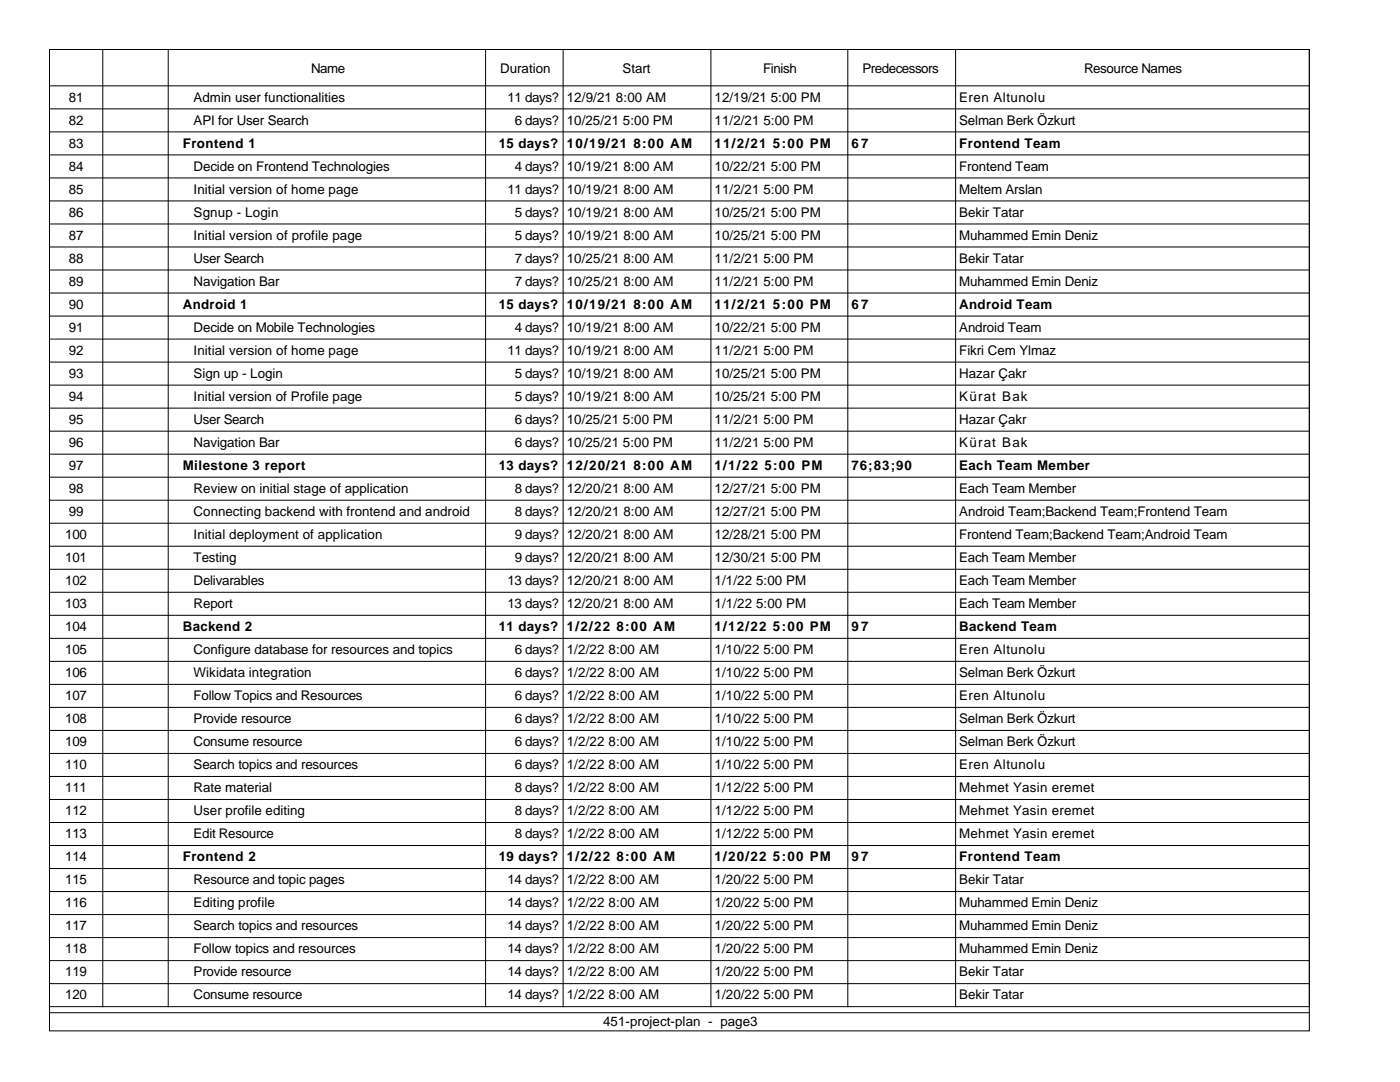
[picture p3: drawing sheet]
<svg xmlns="http://www.w3.org/2000/svg" width="279mm" height="216mm" viewBox="0 0 279 216" stroke-linecap="round" stroke-linejoin="round" font-family="sans-serif">
<defs><g id="words">
<g font-size="2.7">
<text x="62.1" y="14.5">Name</text>
<text x="99.8" y="14.5">Duration</text>
<text x="124.2" y="14.5">Start</text>
<text x="152.3" y="14.5">Finish</text>
<text x="172.1" y="14.5">Predecessors</text>
<text x="216.3" y="14.5">Resource Names</text>
<text x="13.7" y="20.3">81</text>
<text x="38.6" y="20.3">Admin user functionalities</text>
<text x="101.3" y="20.3">11 days?</text>
<text x="113.1" y="20.3">12/9/21 8:00 AM</text>
<text x="142.6" y="20.3">12/19/21 5:00 PM</text>
<text x="191.4" y="20.3">Eren Altunolu</text>
<text x="13.7" y="24.9">82</text>
<text x="13.7" y="29.5">83</text>
<text x="36.5" y="29.5">Frontend 1</text>
<text x="38.6" y="24.9">API for User Search</text>
<text x="99.6" y="29.5">15 days?</text>
<text x="102.7" y="24.9">6 days?</text>
<text x="113.1" y="24.9">10/25/21 5:00 PM</text>
<text x="113.1" y="29.5">10/19/21 8:00 AM</text>
<text x="142.6" y="24.9">11/2/21 5:00 PM</text>
<text x="142.6" y="29.5">11/2/21 5:00 PM</text>
<text x="169.9" y="29.5">67</text>
<text x="191.4" y="24.9">Selman Berk Özkurt</text>
<text x="191.4" y="29.5">Frontend Team</text>
<text x="13.7" y="34.1">84</text>
<text x="38.6" y="34.1">Decide on Frontend Technologies</text>
<text x="102.7" y="34.1">4 days?</text>
<text x="113.1" y="34.1">10/19/21 8:00 AM</text>
<text x="142.6" y="34.1">10/22/21 5:00 PM</text>
<text x="191.4" y="34.1">Frontend Team</text>
<text x="13.7" y="38.6">85</text>
<text x="38.6" y="38.6">Initial version of home page</text>
<text x="101.3" y="38.6">11 days?</text>
<text x="113.1" y="38.6">10/19/21 8:00 AM</text>
<text x="142.6" y="38.6">11/2/21 5:00 PM</text>
<text x="191.4" y="38.6">Meltem Arslan</text>
<text x="13.7" y="43.2">86</text>
<text x="13.7" y="47.8">87</text>
<text x="38.6" y="43.2">Sgnup - Login</text>
<text x="38.6" y="47.8">Initial version of profile page</text>
<text x="102.7" y="43.2">5 days?</text>
<text x="102.7" y="47.8">5 days?</text>
<text x="113.1" y="43.2">10/19/21 8:00 AM</text>
<text x="113.1" y="47.8">10/19/21 8:00 AM</text>
<text x="142.6" y="43.2">10/25/21 5:00 PM</text>
<text x="142.6" y="47.8">10/25/21 5:00 PM</text>
<text x="191.4" y="43.2">Bekir Tatar</text>
<text x="191.4" y="47.8">Muhammed Emin Deniz</text>
<text x="13.7" y="52.4">88</text>
<text x="38.6" y="52.4">User Search</text>
<text x="102.7" y="52.4">7 days?</text>
<text x="113.1" y="52.4">10/25/21 8:00 AM</text>
<text x="142.6" y="52.4">11/2/21 5:00 PM</text>
<text x="191.4" y="52.4">Bekir Tatar</text>
<text x="13.7" y="57">89</text>
<text x="38.6" y="57">Navigation Bar</text>
<text x="102.7" y="57">7 days?</text>
<text x="113.1" y="57">10/25/21 8:00 AM</text>
<text x="142.6" y="57">11/2/21 5:00 PM</text>
<text x="191.4" y="57">Muhammed Emin Deniz</text>
<text x="13.7" y="61.6">90</text>
<text x="36.5" y="61.6">Android 1</text>
<text x="99.6" y="61.6">15 days?</text>
<text x="113.1" y="61.6">10/19/21 8:00 AM</text>
<text x="142.6" y="61.6">11/2/21 5:00 PM</text>
<text x="169.9" y="61.6">67</text>
<text x="191.4" y="61.6">Android Team</text>
<text x="13.7" y="66.2">91</text>
<text x="13.7" y="70.8">92</text>
<text x="38.6" y="66.2">Decide on Mobile Technologies</text>
<text x="38.6" y="70.8">Initial version of home page</text>
<text x="101.3" y="70.8">11 days?</text>
<text x="102.7" y="66.2">4 days?</text>
<text x="113.1" y="66.2">10/19/21 8:00 AM</text>
<text x="113.1" y="70.8">10/19/21 8:00 AM</text>
<text x="142.6" y="66.2">10/22/21 5:00 PM</text>
<text x="142.6" y="70.8">11/2/21 5:00 PM</text>
<text x="191.4" y="66.2">Android Team</text>
<text x="191.4" y="70.8">Fikri Cem Ylmaz</text>
<text x="13.7" y="75.4">93</text>
<text x="38.6" y="75.4">Sign up - Login</text>
<text x="102.7" y="75.4">5 days?</text>
<text x="113.1" y="75.4">10/19/21 8:00 AM</text>
<text x="142.6" y="75.4">10/25/21 5:00 PM</text>
<text x="191.4" y="75.4">Hazar Çakr</text>
<text x="13.7" y="80">94</text>
<text x="38.6" y="80">Initial version of Profile page</text>
<text x="102.7" y="80">5 days?</text>
<text x="113.1" y="80">10/19/21 8:00 AM</text>
<text x="142.6" y="80">10/25/21 5:00 PM</text>
<text x="191.4" y="80">Kürat Bak</text>
<text x="13.7" y="84.6">95</text>
<text x="13.7" y="89.2">96</text>
<text x="38.6" y="84.6">User Search</text>
<text x="38.6" y="89.2">Navigation Bar</text>
<text x="102.7" y="84.6">6 days?</text>
<text x="102.7" y="89.2">6 days?</text>
<text x="113.1" y="84.6">10/25/21 5:00 PM</text>
<text x="113.1" y="89.2">10/25/21 5:00 PM</text>
<text x="142.6" y="84.6">11/2/21 5:00 PM</text>
<text x="142.6" y="89.2">11/2/21 5:00 PM</text>
<text x="191.4" y="84.6">Hazar Çakr</text>
<text x="191.4" y="89.2">Kürat Bak</text>
<text x="13.7" y="93.8">97</text>
<text x="36.5" y="93.8">Milestone 3 report</text>
<text x="99.6" y="93.8">13 days?</text>
<text x="113.1" y="93.8">12/20/21 8:00 AM</text>
<text x="142.6" y="93.8">1/1/22 5:00 PM</text>
<text x="169.9" y="93.8">76;83;90</text>
<text x="191.4" y="93.8">Each Team Member</text>
<text x="13.7" y="98.4">98</text>
<text x="38.6" y="98.4">Review on initial stage of application</text>
<text x="102.7" y="98.4">8 days?</text>
<text x="113.1" y="98.4">12/20/21 8:00 AM</text>
<text x="142.6" y="98.4">12/27/21 5:00 PM</text>
<text x="191.4" y="98.4">Each Team Member</text>
<text x="13" y="107.5">100</text>
<text x="13.7" y="103">99</text>
<text x="38.6" y="103">Connecting backend with frontend and android</text>
<text x="38.6" y="107.5">Initial deployment of application</text>
<text x="102.7" y="103">8 days?</text>
<text x="102.7" y="107.5">9 days?</text>
<text x="113.1" y="103">12/20/21 8:00 AM</text>
<text x="113.1" y="107.5">12/20/21 8:00 AM</text>
<text x="142.6" y="103">12/27/21 5:00 PM</text>
<text x="142.6" y="107.5">12/28/21 5:00 PM</text>
<text x="191.4" y="103">Android Team;Backend Team;Frontend Team</text>
<text x="191.4" y="107.5">Frontend Team;Backend Team;Android Team</text>
<text x="13" y="112.1">101</text>
<text x="38.6" y="112.1">Testing</text>
<text x="102.7" y="112.1">9 days?</text>
<text x="113.1" y="112.1">12/20/21 8:00 AM</text>
<text x="142.6" y="112.1">12/30/21 5:00 PM</text>
<text x="191.4" y="112.1">Each Team Member</text>
<text x="13" y="116.7">102</text>
<text x="38.6" y="116.7">Delivarables</text>
<text x="101.3" y="116.7">13 days?</text>
<text x="113.1" y="116.7">12/20/21 8:00 AM</text>
<text x="142.6" y="116.7">1/1/22 5:00 PM</text>
<text x="191.4" y="116.7">Each Team Member</text>
<text x="13" y="121.3">103</text>
<text x="13" y="125.9">104</text>
<text x="36.5" y="125.9">Backend 2</text>
<text x="38.6" y="121.3">Report</text>
<text x="99.6" y="125.9">11 days?</text>
<text x="101.3" y="121.3">13 days?</text>
<text x="113.1" y="121.3">12/20/21 8:00 AM</text>
<text x="113.1" y="125.9">1/2/22 8:00 AM</text>
<text x="142.6" y="121.3">1/1/22 5:00 PM</text>
<text x="142.6" y="125.9">1/12/22 5:00 PM</text>
<text x="169.9" y="125.9">97</text>
<text x="191.4" y="121.3">Each Team Member</text>
<text x="191.4" y="125.9">Backend Team</text>
<text x="13" y="130.5">105</text>
<text x="38.6" y="130.5">Configure database for resources and topics</text>
<text x="102.7" y="130.5">6 days?</text>
<text x="113.1" y="130.5">1/2/22 8:00 AM</text>
<text x="142.6" y="130.5">1/10/22 5:00 PM</text>
<text x="191.4" y="130.5">Eren Altunolu</text>
<text x="13" y="135.1">106</text>
<text x="38.6" y="135.1">Wikidata integration</text>
<text x="102.7" y="135.1">6 days?</text>
<text x="113.1" y="135.1">1/2/22 8:00 AM</text>
<text x="142.6" y="135.1">1/10/22 5:00 PM</text>
<text x="191.4" y="135.1">Selman Berk Özkurt</text>
<text x="13" y="139.7">107</text>
<text x="38.6" y="139.7">Follow Topics and Resources</text>
<text x="102.7" y="139.7">6 days?</text>
<text x="113.1" y="139.7">1/2/22 8:00 AM</text>
<text x="142.6" y="139.7">1/10/22 5:00 PM</text>
<text x="191.4" y="139.7">Eren Altunolu</text>
<text x="13" y="144.3">108</text>
<text x="13" y="148.9">109</text>
<text x="38.6" y="144.3">Provide resource</text>
<text x="38.6" y="148.9">Consume resource</text>
<text x="102.7" y="144.3">6 days?</text>
<text x="102.7" y="148.9">6 days?</text>
<text x="113.1" y="144.3">1/2/22 8:00 AM</text>
<text x="113.1" y="148.9">1/2/22 8:00 AM</text>
<text x="142.6" y="144.3">1/10/22 5:00 PM</text>
<text x="142.6" y="148.9">1/10/22 5:00 PM</text>
<text x="191.4" y="144.3">Selman Berk Özkurt</text>
<text x="191.4" y="148.9">Selman Berk Özkurt</text>
<text x="13" y="153.5">110</text>
<text x="38.6" y="153.5">Search topics and resources</text>
<text x="102.7" y="153.5">6 days?</text>
<text x="113.1" y="153.5">1/2/22 8:00 AM</text>
<text x="142.6" y="153.5">1/10/22 5:00 PM</text>
<text x="191.4" y="153.5">Eren Altunolu</text>
<text x="13" y="158.1">111</text>
<text x="38.6" y="158.1">Rate material</text>
<text x="102.7" y="158.1">8 days?</text>
<text x="113.1" y="158.1">1/2/22 8:00 AM</text>
<text x="142.6" y="158.1">1/12/22 5:00 PM</text>
<text x="191.4" y="158.1">Mehmet Yasin eremet</text>
<text x="13" y="162.7">112</text>
<text x="13" y="167.3">113</text>
<text x="38.6" y="162.7">User profile editing</text>
<text x="38.6" y="167.3">Edit Resource</text>
<text x="102.7" y="162.7">8 days?</text>
<text x="102.7" y="167.3">8 days?</text>
<text x="113.1" y="162.7">1/2/22 8:00 AM</text>
<text x="113.1" y="167.3">1/2/22 8:00 AM</text>
<text x="142.6" y="162.7">1/12/22 5:00 PM</text>
<text x="142.6" y="167.3">1/12/22 5:00 PM</text>
<text x="191.4" y="162.7">Mehmet Yasin eremet</text>
<text x="191.4" y="167.3">Mehmet Yasin eremet</text>
<text x="13" y="171.9">114</text>
<text x="36.5" y="171.9">Frontend 2</text>
<text x="99.6" y="171.9">19 days?</text>
<text x="113.1" y="171.9">1/2/22 8:00 AM</text>
<text x="142.6" y="171.9">1/20/22 5:00 PM</text>
<text x="169.9" y="171.9">97</text>
<text x="191.4" y="171.9">Frontend Team</text>
<text x="13" y="176.4">115</text>
<text x="38.6" y="176.4">Resource and topic pages</text>
<text x="101.3" y="176.4">14 days?</text>
<text x="113.1" y="176.4">1/2/22 8:00 AM</text>
<text x="142.6" y="176.4">1/20/22 5:00 PM</text>
<text x="191.4" y="176.4">Bekir Tatar</text>
<text x="13" y="181">116</text>
<text x="13" y="185.6">117</text>
<text x="38.6" y="181">Editing profile</text>
<text x="38.6" y="185.6">Search topics and resources</text>
<text x="101.3" y="181">14 days?</text>
<text x="101.3" y="185.6">14 days?</text>
<text x="113.1" y="181">1/2/22 8:00 AM</text>
<text x="113.1" y="185.6">1/2/22 8:00 AM</text>
<text x="142.6" y="181">1/20/22 5:00 PM</text>
<text x="142.6" y="185.6">1/20/22 5:00 PM</text>
<text x="191.4" y="181">Muhammed Emin Deniz</text>
<text x="191.4" y="185.6">Muhammed Emin Deniz</text>
<text x="13" y="190.2">118</text>
<text x="38.6" y="190.2">Follow topics and resources</text>
<text x="101.3" y="190.2">14 days?</text>
<text x="113.1" y="190.2">1/2/22 8:00 AM</text>
<text x="142.6" y="190.2">1/20/22 5:00 PM</text>
<text x="191.4" y="190.2">Muhammed Emin Deniz</text>
<text x="13" y="194.8">119</text>
<text x="38.6" y="194.8">Provide resource</text>
<text x="101.3" y="194.8">14 days?</text>
<text x="113.1" y="194.8">1/2/22 8:00 AM</text>
<text x="142.6" y="194.8">1/20/22 5:00 PM</text>
<text x="191.4" y="194.8">Bekir Tatar</text>
<text x="13" y="199.4">120</text>
<text x="38.6" y="199.4">Consume resource</text>
<text x="101.3" y="199.4">14 days?</text>
<text x="113.1" y="199.4">1/2/22 8:00 AM</text>
<text x="142.6" y="199.4">1/20/22 5:00 PM</text>
<text x="191.4" y="199.4">Bekir Tatar</text>
<text x="120.4" y="204.7">451-project-plan - page3</text>
</g>
</g></defs>
<g fill="none" stroke="#000" stroke-width=".2">
<path d="M9.9 9.9h251.4v195.8h-251.4zM9.9 17.1h251.4M20.5 9.9v191M33.6 9.9v191M96.9 9.9v191M112.4 9.9v191M141.9 9.9v191M169.2 9.9v191M190.7 9.9v191M261.3 9.9v191h-251.4M9.9 21.7h251.4M9.9 26.3h251.4"/>
<path d="M9.9 30.9h251.4M9.9 35.5h251.4M9.9 40.1h251.4M9.9 44.7h251.4M9.9 49.3h251.4M9.9 53.9h251.4M9.9 58.5h251.4M9.9 63.1h251.4M9.9 67.7h251.4M9.9 72.3h251.4M9.9 76.8h251.4M9.9 81.4h251.4"/>
<path d="M9.9 86h251.4M9.9 90.6h251.4M9.9 95.2h251.4M9.9 99.8h251.4M9.9 104.4h251.4M9.9 109h251.4M9.9 113.6h251.4M9.9 118.2h251.4M9.9 122.8h251.4M9.9 127.4h251.4M9.9 132h251.4M9.9 136.6h251.4"/>
<path d="M9.9 141.2h251.4M9.9 145.7h251.4M9.9 150.3h251.4M9.9 154.9h251.4M9.9 159.5h251.4M9.9 164.1h251.4M9.9 168.7h251.4M9.9 173.3h251.4M9.9 177.9h251.4M9.9 182.5h251.4M9.9 187.1h251.4M9.9 191.7h251.4"/>
<path d="M9.9 196.3h251.4M9.9 202.1h251.4"/>
</g>
<use href="#words"/>
</svg>
